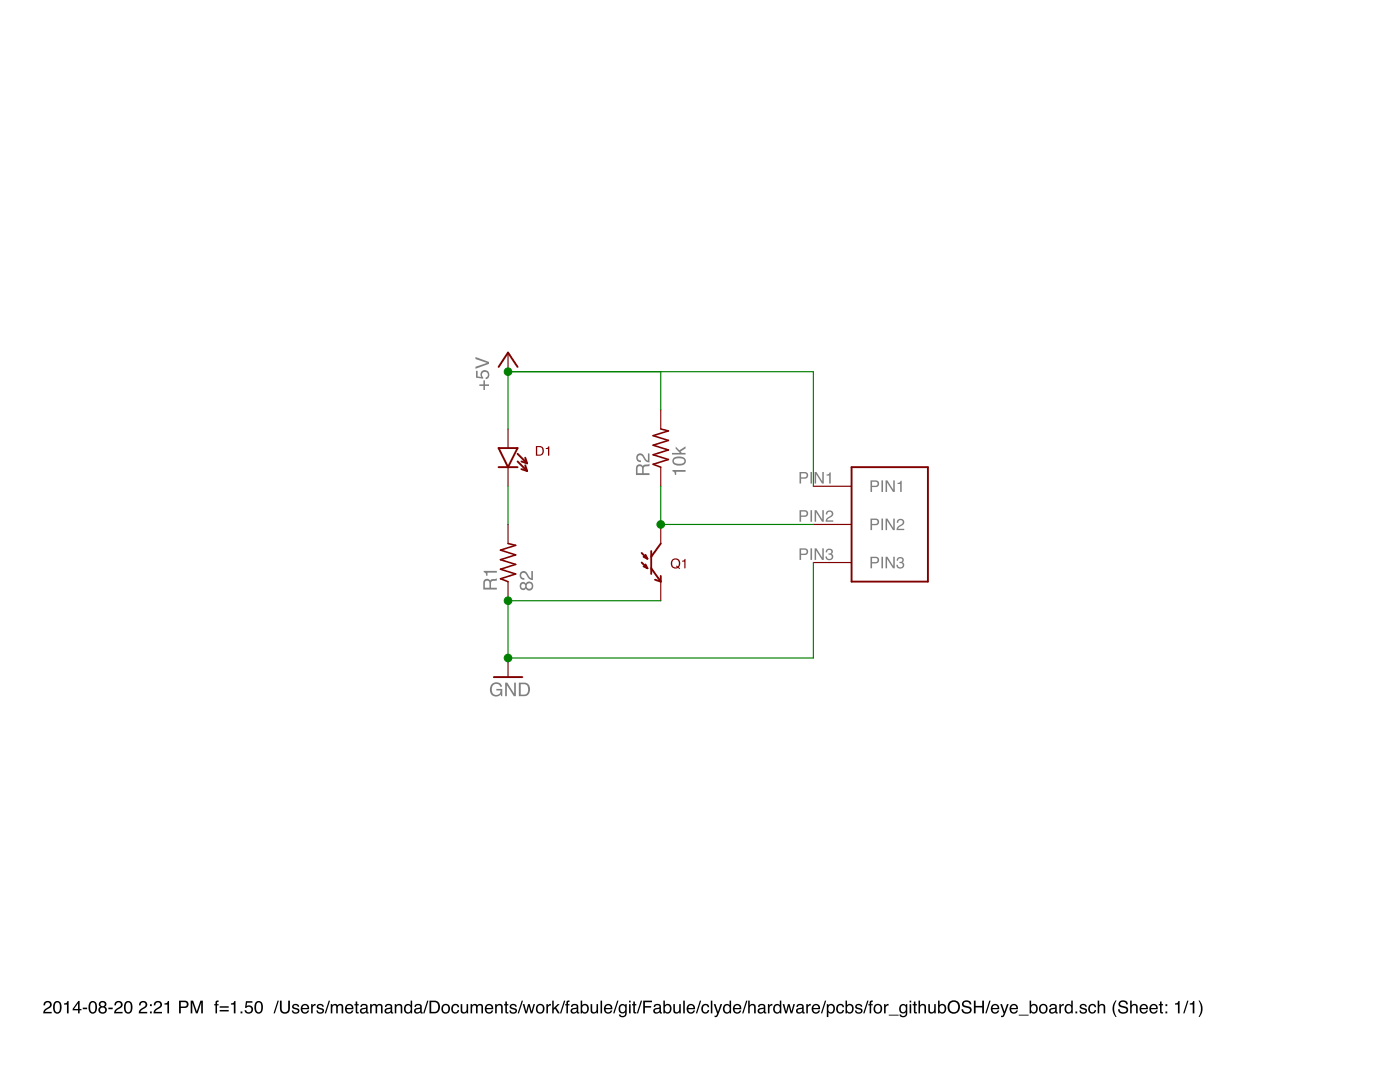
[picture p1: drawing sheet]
<svg xmlns="http://www.w3.org/2000/svg" width="279mm" height="216mm" viewBox="0 0 279 216" stroke-linecap="round" stroke-linejoin="round" font-family="sans-serif">
<path d="M9 199.9a.81 .81 0 0 1 1.2 .2 .81 .81 0 0 1-.5 1.2l-.5 .3-.2 .3h1.3v.3h-1.7a1.39 1.39 0 0 1 1.1-1.3 .5 .5 0 0 0 .2-.6 .5 .5 0 0 0-.6-.3 .5 .5 0 0 0-.3 .6h-.3zM11 199.9a.91 .91 0 0 1 1 .1 .91 .91 0 0 1 .3 1 .9 .9 0 0 1-.4 1.1 .9 .9 0 0 1-1.1-.2 1.91 1.91 0 0 1 .2-2zM11.1 200.1a1.65 1.65 0 0 0 .1 1.9h.4a1.49 1.49 0 0 0 0-2zM12.8 200.2l.4-.1 .2-.4h.3v2.5h-.3v-1.7h-.6zM15.6 200.2l-.8 1.1h.8zM15.6 199.7h.3v1.6h.4v.3h-.4v.6h-.3v-.6h-1.1v-.3zM16.5 201.1h.9v.3h-.9zM18.1 199.9a.91 .91 0 0 1 1 .1 .91 .91 0 0 1 .3 1 .9 .9 0 0 1-.4 1.1 .9 .9 0 0 1-1.2-.2 1.91 1.91 0 0 1 .3-2zM18.2 200.1a1.65 1.65 0 0 0 .1 1.9h.4a1.49 1.49 0 0 0 0-2zM20 200.4a.45 .45 0 0 0 .9 0 .45 .45 0 0 0-.9 0zM20 201.5a.51 .51 0 0 0 1 0 .51 .51 0 0 0-1 0zM19.9 199.9a.7 .7 0 0 1 1.1-.1 .7 .7 0 0 1-.1 1.1 .77 .77 0 0 1 .2 1.1 .77 .77 0 0 1-1.2 0 .77 .77 0 0 1 .2-1.1l-.4-.5zM21.6 201.1h.9v.3h-.9zM23.1 199.9a.81 .81 0 0 1 1.3 .2 .81 .81 0 0 1-.6 1.2l-.5 .3-.2 .3h1.4v.3h-1.7a1.39 1.39 0 0 1 1.1-1.3 .5 .5 0 0 0 .2-.6 .5 .5 0 0 0-.6-.3 .5 .5 0 0 0-.4 .6h-.3zM25.1 199.9a.91 .91 0 0 1 1.1 .1 .91 .91 0 0 1 .2 1 .9 .9 0 0 1-.3 1.1 .9 .9 0 0 1-1.2-.2 1.91 1.91 0 0 1 .2-2zM25.3 200.1a1.65 1.65 0 0 0 .1 1.9h.3a1.49 1.49 0 0 0 .1-2zM28 199.9a.81 .81 0 0 1 1.3 .2 .81 .81 0 0 1-.6 1.2l-.5 .3-.2 .3h1.4v.3h-1.7a1.39 1.39 0 0 1 1.1-1.3 .5 .5 0 0 0 .2-.6 .5 .5 0 0 0-.6-.3 .5 .5 0 0 0-.3 .6h-.4zM29.9 200.4h.4v.4h-.4zM29.9 201.8h.4v.4h-.4zM31 199.9a.81 .81 0 0 1 1.2 .2 .81 .81 0 0 1-.5 1.2l-.5 .3-.2 .3h1.3v.3h-1.7a1.39 1.39 0 0 1 1.1-1.3 .5 .5 0 0 0 .2-.6 .5 .5 0 0 0-.6-.3 .5 .5 0 0 0-.3 .6h-.3zM32.8 200.2l.5-.1 .2-.4h.2v2.5h-.3v-1.7h-.6zM35.7 199.7h1.2a.73 .73 0 0 1 .7 .7 .73 .73 0 0 1-.7 .7h-.8v1.1h-.4zM36.1 200v.8h.7a.45 .45 0 0 0 .5-.4 .45 .45 0 0 0-.5-.4zM38.1 199.7h.4l.8 2.1 .7-2.1h.5v2.5h-.3v-2.1l-.8 2.1h-.3l-.7-2.1v2.1h-.3zM43.1 199.8l.5-.2v.3h-.2l-.1 .2v.3h.3v.2h-.3v1.6h-.3v-1.6h-.3v-.2h.3zM43.8 200.8h1.8v.3h-1.8zM43.8 201.5h1.8v.3h-1.8zM46.1 200.2l.5-.1 .2-.4h.2v2.5h-.3v-1.7h-.6zM48 201.8h.4v.4h-.4zM49.1 199.8h1.3v.3h-1.1l-.1 .7a.85 .85 0 0 1 1.2 .4 .85 .85 0 0 1-.5 1.1 .85 .85 0 0 1-1.1-.7h.3a.55 .55 0 0 0 .9 .2 .55 .55 0 0 0 0-.8 .55 .55 0 0 0-.8 .1h-.3zM51.2 199.9a.91 .91 0 0 1 1 .1 .91 .91 0 0 1 .3 1 .9 .9 0 0 1-.4 1.1 .9 .9 0 0 1-1.1-.2 1.91 1.91 0 0 1 .2-2zM51.3 200.1a1.65 1.65 0 0 0 .1 1.9h.4a1.49 1.49 0 0 0 0-2zM55.4 199.7h.3l-.8 2.5h-.3zM55.9 199.7h.3v1.5a.65 .65 0 0 0 .7 .8 .65 .65 0 0 0 .6-.8v-1.5h.4v1.4a1.01 1.01 0 0 1-1 1.2 1.01 1.01 0 0 1-1-1.2zM58.5 200.5a.74 .74 0 0 1 1.2 .4h-.3a.39 .39 0 0 0-.4-.3 .39 .39 0 0 0-.4 .3l.2 .2a.79 .79 0 0 1 .9 .7 .8 .8 0 0 1-.8 .5 .8 .8 0 0 1-.7-.7h.3a.45 .45 0 0 0 .5 .4 .45 .45 0 0 0 .4-.4v-.1a.93 .93 0 0 1-1.1-.8zM60.3 200.6a.85 .85 0 0 1 1-.2 .85 .85 0 0 1 .4 1h-1.4a.53 .53 0 0 0 .4 .6 .53 .53 0 0 0 .7-.4h.3a.9 .9 0 0 1-1.3 .6 .9 .9 0 0 1-.3-1.4zM60.5 200.7l-.1 .4h1l-.1-.3-.3-.2zM62.1 200.4h.3v.3l.3-.4h.3v.4a.5 .5 0 0 0-.6 .4v1.1h-.3zM63.4 200.5a.74 .74 0 0 1 1.2 .4h-.3a.39 .39 0 0 0-.4-.3 .39 .39 0 0 0-.4 .3l.2 .2a.79 .79 0 0 1 1 .7 .8 .8 0 0 1-.9 .5 .8 .8 0 0 1-.7-.7h.3a.45 .45 0 0 0 .5 .4 .45 .45 0 0 0 .4-.4v-.1a.93 .93 0 0 1-1.1-.8zM65.6 199.7h.3l-.8 2.5h-.3zM66 200.4h.3v.2a.6 .6 0 0 1 1.1 0 .62 .62 0 0 1 .7-.3 .62 .62 0 0 1 .4 .7v1.2h-.3v-1.3a.4 .4 0 0 0-.5-.3 .4 .4 0 0 0-.3 .5v1.1h-.3v-1.2a.42 .42 0 0 0-.5-.4 .42 .42 0 0 0-.3 .6v1h-.3zM69.1 200.6a.85 .85 0 0 1 1-.2 .85 .85 0 0 1 .4 1h-1.3a.53 .53 0 0 0 .4 .6 .53 .53 0 0 0 .6-.4h.3a.9 .9 0 0 1-1.3 .6 .9 .9 0 0 1-.2-1.4zM69.3 200.7l-.1 .4h1l-.1-.3-.2-.2zM71 199.8h.3v.6h.3v.2h-.3v1.2l.3 .2v.2a.44 .44 0 0 1-.6-.4v-1.2h-.3v-.2h.3zM72.2 201.6a.44 .44 0 0 0 .6 .4 .44 .44 0 0 0 .2-.7zM72 200.6a.8 .8 0 0 1 1.4 .2v1.1l.2 .1v.2h-.4l-.1-.2a.63 .63 0 0 1-.9 .2 .63 .63 0 0 1-.2-.9l1-.3a.42 .42 0 0 0-.3-.5 .42 .42 0 0 0-.5 .4h-.3zM73.9 200.4h.3v.2a.6 .6 0 0 1 1 0 .62 .62 0 0 1 .7-.3 .62 .62 0 0 1 .5 .7v1.2h-.4v-1.3a.4 .4 0 0 0-.5-.3 .4 .4 0 0 0-.2 .5v1.1h-.3v-1.2a.42 .42 0 0 0-.6-.4 .42 .42 0 0 0-.2 .6v1h-.3zM77.1 201.6a.44 .44 0 0 0 .6 .4 .44 .44 0 0 0 .2-.7zM76.9 200.6a.8 .8 0 0 1 1.4 .2v1.1l.2 .1v.2h-.4l-.1-.2a.63 .63 0 0 1-.9 .2 .63 .63 0 0 1-.2-.9l1-.3a.42 .42 0 0 0-.3-.5 .42 .42 0 0 0-.5 .4h-.3zM78.8 200.4h.3v.2a.66 .66 0 0 1 .7-.3 .66 .66 0 0 1 .5 .7v1.2h-.3v-1.2a.46 .46 0 0 0-.6-.4 .46 .46 0 0 0-.3 .6v1h-.3zM81.1 200.8a.69 .69 0 0 0-.1 .8 .69 .69 0 0 0 .7 .4 .73 .73 0 0 0 .3-.8 .73 .73 0 0 0-.7-.6zM81 200.5l.6-.2 .4 .3v-.9h.3v2.5h-.3v-.3a.8 .8 0 0 1-1.1 .2 .8 .8 0 0 1-.3-1zM83 201.6a.44 .44 0 0 0 .6 .4 .44 .44 0 0 0 .2-.7zM82.8 200.6a.8 .8 0 0 1 1.4 .2v1.1l.2 .1v.2h-.4l-.1-.2a.63 .63 0 0 1-.9 .2 .63 .63 0 0 1-.2-.9l1-.3a.42 .42 0 0 0-.3-.5 .42 .42 0 0 0-.5 .4h-.3zM85.3 199.7h.2l-.8 2.5h-.3zM86.1 200v1.9h.6a.99 .99 0 0 0 .8-1 .99 .99 0 0 0-.8-.9zM85.7 199.7h1a1.29 1.29 0 0 1 1.1 1.2 1.29 1.29 0 0 1-1.1 1.3h-1zM88.6 200.7a.7 .7 0 0 0-.2 .9 .7 .7 0 0 0 .9 .3 .7 .7 0 0 0 .2-.9 .7 .7 0 0 0-.9-.3zM88.3 200.6a.94 .94 0 0 1 1.5 .6 .94 .94 0 0 1-1.3 1l-.4-.6v-.6zM90.3 200.6a.76 .76 0 0 1 .8-.3 .76 .76 0 0 1 .5 .7h-.3a.51 .51 0 0 0-.6-.4 .51 .51 0 0 0-.3 .7 .49 .49 0 0 0 .3 .7 .49 .49 0 0 0 .6-.4h.3a.83 .83 0 0 1-1.1 .6 .83 .83 0 0 1-.4-1.2zM91.9 200.4h.4v1.2a.42 .42 0 0 0 .4 .4 .42 .42 0 0 0 .4-.5v-1.1h.3v1.8h-.3v-.3a.64 .64 0 0 1-.7 .3 .64 .64 0 0 1-.5-.6zM93.9 200.4h.3v.2a.6 .6 0 0 1 1.1 0 .62 .62 0 0 1 .7-.3 .62 .62 0 0 1 .4 .7v1.2h-.3v-1.3a.4 .4 0 0 0-.5-.3 .4 .4 0 0 0-.3 .5v1.1h-.3v-1.2a.42 .42 0 0 0-.5-.4 .42 .42 0 0 0-.3 .6v1h-.3zM97 200.6a.85 .85 0 0 1 1-.2 .85 .85 0 0 1 .4 1h-1.3a.53 .53 0 0 0 .4 .6 .53 .53 0 0 0 .6-.4h.3a.9 .9 0 0 1-1.3 .6 .9 .9 0 0 1-.2-1.4zM97.2 200.7l-.1 .4h1l-.1-.3-.2-.2zM98.8 200.4h.3v.2a.66 .66 0 0 1 .8-.3 .66 .66 0 0 1 .4 .7v1.2h-.3v-1.2a.46 .46 0 0 0-.5-.4 .46 .46 0 0 0-.4 .6v1h-.3zM100.8 199.8h.4v.6h.3v.2h-.3v1.2l.3 .2v.2a.44 .44 0 0 1-.7-.4v-1.2h-.2v-.2h.2zM101.9 200.5a.74 .74 0 0 1 1.2 .4h-.3a.39 .39 0 0 0-.4-.3 .39 .39 0 0 0-.3 .3l.1 .2a.79 .79 0 0 1 1 .7 .8 .8 0 0 1-.9 .5 .8 .8 0 0 1-.6-.7h.3a.45 .45 0 0 0 .4 .4 .45 .45 0 0 0 .4-.4v-.1a.93 .93 0 0 1-1.1-.8zM104.1 199.7h.3l-.8 2.5h-.3zM104.3 200.4h.4l.3 1.4 .4-1.4h.3l.4 1.4 .4-1.4h.3l-.6 1.8h-.3l-.4-1.4-.3 1.4h-.3zM107.5 200.7a.7 .7 0 0 0-.2 .9 .7 .7 0 0 0 .8 .3 .7 .7 0 0 0 .2-.9 .7 .7 0 0 0-.8-.3zM107.2 200.6a.94 .94 0 0 1 1.5 .6 .94 .94 0 0 1-1.4 1l-.3-.6v-.6zM109 200.4h.3v.3l.4-.4h.2v.4a.5 .5 0 0 0-.5 .4v1.1h-.4zM110.2 199.7h.3v1.4l.8-.7h.4l-.7 .6 .7 1.2h-.4l-.5-.9-.3 .2v.7h-.3zM112.6 199.7h.2l-.8 2.5h-.2zM113.1 199.8l.6-.2v.3h-.3v.2v.3h.3v.2h-.4v1.6h-.3v-1.6h-.2v-.2h.2zM114.2 201.6a.44 .44 0 0 0 .6 .4 .44 .44 0 0 0 .2-.7zM114.1 200.6a.8 .8 0 0 1 1.3 .2v1.1l.2 .1v.2h-.3l-.2-.2a.63 .63 0 0 1-.9 .2 .63 .63 0 0 1-.2-.9l1.1-.3a.42 .42 0 0 0-.4-.5 .42 .42 0 0 0-.5 .4h-.2zM115.9 199.7h.3v.9a.81 .81 0 0 1 1.1-.1 .81 .81 0 0 1 .2 1 .73 .73 0 0 1-.5 .7 .73 .73 0 0 1-.8-.2v.2h-.3zM116.3 200.7a.64 .64 0 0 0-.1 .9 .64 .64 0 0 0 .9 .2 .65 .65 0 0 0 .1-.9 .65 .65 0 0 0-.9-.2zM117.9 200.4h.3v1.2a.42 .42 0 0 0 .4 .4 .42 .42 0 0 0 .4-.5v-1.1h.4v1.8h-.3v-.3a.64 .64 0 0 1-.8 .3 .64 .64 0 0 1-.4-.6zM119.9 199.7h.3v2.5h-.3zM120.8 200.6a.85 .85 0 0 1 1-.2 .85 .85 0 0 1 .4 1h-1.3a.53 .53 0 0 0 .4 .6 .53 .53 0 0 0 .6-.4h.3a.9 .9 0 0 1-1.3 .6 .9 .9 0 0 1-.3-1.4zM121 200.7l-.1 .4h1l-.1-.3-.2-.2zM123.2 199.7h.2l-.8 2.5h-.2zM123.7 200.6l.5-.3 .6 .3v-.2h.3v1.7a.81 .81 0 0 1-.6 .9 .81 .81 0 0 1-1-.6h.3a.53 .53 0 0 0 .7 .3 .53 .53 0 0 0 .3-.8 .8 .8 0 0 1-1.1 .2 .8 .8 0 0 1-.2-1.1zM123.9 200.7a.65 .65 0 0 0-.1 .9 .65 .65 0 0 0 .8 .2 .64 .64 0 0 0 .2-.8 .64 .64 0 0 0-.9-.3zM125.5 200.4h.4v1.8h-.4zM125.5 199.7h.4v.3h-.4zM126.4 199.8h.3v.6h.3v.2h-.3v1.2l.3 .2v.2a.44 .44 0 0 1-.6-.4v-1.2h-.3v-.2h.3zM127.9 199.7h.2l-.8 2.5h-.2zM128.4 199.7h1.7v.3h-1.4v.8h1.3v.3h-1.3v1.1h-.3zM130.7 201.6a.44 .44 0 0 0 .6 .4 .44 .44 0 0 0 .2-.7zM130.6 200.6a.8 .8 0 0 1 1.3 .2v1.1l.2 .1v.2h-.3l-.2-.2a.63 .63 0 0 1-.9 .2 .63 .63 0 0 1-.2-.9l1.1-.3a.42 .42 0 0 0-.4-.5 .42 .42 0 0 0-.5 .4h-.2zM132.4 199.7h.3v.9a.81 .81 0 0 1 1.1-.1 .81 .81 0 0 1 .2 1 .73 .73 0 0 1-.5 .7 .73 .73 0 0 1-.8-.2v.2h-.3zM132.8 200.7a.64 .64 0 0 0-.1 .9 .64 .64 0 0 0 .9 .2 .65 .65 0 0 0 .1-.9 .65 .65 0 0 0-.9-.2zM134.4 200.4h.3v1.2a.42 .42 0 0 0 .5 .4 .42 .42 0 0 0 .3-.5l.1-1.1h.3v1.8h-.3v-.3a.64 .64 0 0 1-.8 .3 .64 .64 0 0 1-.4-.6zM136.4 199.7h.3v2.5h-.3zM137.3 200.6a.85 .85 0 0 1 1-.2 .85 .85 0 0 1 .4 1h-1.3a.53 .53 0 0 0 .4 .6 .53 .53 0 0 0 .6-.4h.3a.9 .9 0 0 1-1.3 .6 .9 .9 0 0 1-.3-1.4zM137.5 200.7l-.1 .4h1l-.1-.3-.2-.2zM139.7 199.7h.2l-.8 2.5h-.2zM140.2 200.6a.76 .76 0 0 1 .8-.3 .76 .76 0 0 1 .5 .7h-.3a.51 .51 0 0 0-.6-.4 .51 .51 0 0 0-.3 .7 .49 .49 0 0 0 .3 .7 .49 .49 0 0 0 .6-.4h.3a.83 .83 0 0 1-1.1 .6 .83 .83 0 0 1-.4-1.2zM141.9 199.7h.3v2.5h-.3zM142.4 200.4h.4l.5 1.5 .5-1.5h.3l-.7 2a.61 .61 0 0 1-.8 .5v-.2h.3l.2-.4zM144.7 200.8a.69 .69 0 0 0-.1 .8 .69 .69 0 0 0 .7 .4 .73 .73 0 0 0 .3-.8 .73 .73 0 0 0-.6-.6zM144.6 200.5l.7-.2 .3 .3v-.9h.3v2.5h-.3v-.3a.8 .8 0 0 1-1.1 .2 .8 .8 0 0 1-.2-1zM146.5 200.6a.85 .85 0 0 1 1-.2 .85 .85 0 0 1 .4 1h-1.3a.53 .53 0 0 0 .4 .6 .53 .53 0 0 0 .6-.4h.3a.9 .9 0 0 1-1.3 .6 .9 .9 0 0 1-.2-1.4zM146.8 200.7l-.2 .4h1l-.1-.3-.2-.2zM148.9 199.7h.3l-.8 2.5h-.3zM149.3 199.7h.3v.9a.65 .65 0 0 1 .8-.3 .65 .65 0 0 1 .4 .7v1.2h-.3v-1.2a.46 .46 0 0 0-.6-.4 .46 .46 0 0 0-.3 .6v1h-.3zM151.6 201.6a.44 .44 0 0 0 .5 .4 .44 .44 0 0 0 .3-.7zM151.4 200.6a.8 .8 0 0 1 1.3 .2v1.1l.2 .1v.2h-.3l-.2-.2a.63 .63 0 0 1-.9 .2 .63 .63 0 0 1-.1-.9l1-.3a.42 .42 0 0 0-.4-.5 .42 .42 0 0 0-.4 .4h-.3zM153.3 200.4h.2v.3l.4-.4h.3v.4a.5 .5 0 0 0-.6 .4v1.1h-.3zM154.8 200.8a.69 .69 0 0 0-.2 .8 .69 .69 0 0 0 .7 .4 .73 .73 0 0 0 .4-.8 .73 .73 0 0 0-.7-.6zM154.7 200.5l.6-.2 .3 .3v-.9h.3v2.5h-.3v-.3a.8 .8 0 0 1-1 .2 .8 .8 0 0 1-.3-1zM156.2 200.4h.3l.4 1.4 .3-1.4h.4l.4 1.4 .3-1.4h.3l-.5 1.8h-.3l-.4-1.4-.4 1.4h-.3zM159.2 201.6a.44 .44 0 0 0 .6 .4 .44 .44 0 0 0 .2-.7zM159.1 200.6a.8 .8 0 0 1 1.3 .2v1.1l.2 .1v.2h-.4l-.1-.2a.63 .63 0 0 1-.9 .2 .63 .63 0 0 1-.2-.9l1.1-.3a.42 .42 0 0 0-.4-.5 .42 .42 0 0 0-.5 .4h-.3zM160.9 200.4h.3v.3l.3-.4h.3v.4a.5 .5 0 0 0-.6 .4v1.1h-.3zM162.2 200.6a.85 .85 0 0 1 1.1-.2 .85 .85 0 0 1 .4 1h-1.4a.53 .53 0 0 0 .4 .6 .53 .53 0 0 0 .6-.4h.3a.9 .9 0 0 1-1.2 .6 .9 .9 0 0 1-.3-1.4zM162.5 200.7l-.2 .4h1v-.3l-.3-.2zM164.6 199.7h.3l-.8 2.5h-.3zM165.5 200.7a.71 .71 0 0 0-.2 .8 .71 .71 0 0 0 .7 .5 .72 .72 0 0 0 .3-.9 .72 .72 0 0 0-.7-.5zM165 200.4h.3v.2a.75 .75 0 0 1 .9-.2 .75 .75 0 0 1 .4 .8 .78 .78 0 0 1-.3 1 .78 .78 0 0 1-1-.2v.9h-.3zM167.1 200.6a.76 .76 0 0 1 .8-.3 .76 .76 0 0 1 .6 .7h-.3a.51 .51 0 0 0-.7-.4 .51 .51 0 0 0-.3 .7 .49 .49 0 0 0 .4 .7 .49 .49 0 0 0 .6-.4h.3a.83 .83 0 0 1-1.1 .6 .83 .83 0 0 1-.5-1.2zM168.7 199.7h.3v.9a.81 .81 0 0 1 1.1-.1 .81 .81 0 0 1 .2 1 .73 .73 0 0 1-.5 .7 .73 .73 0 0 1-.8-.2v.2h-.3zM169.2 200.7a.64 .64 0 0 0-.2 .9 .64 .64 0 0 0 .9 .2 .65 .65 0 0 0 .1-.9 .65 .65 0 0 0-.8-.2zM170.9 200.5a.74 .74 0 0 1 1.2 .4h-.3a.39 .39 0 0 0-.4-.3 .39 .39 0 0 0-.4 .3l.2 .2a.79 .79 0 0 1 .9 .7 .8 .8 0 0 1-.8 .5 .8 .8 0 0 1-.7-.7h.3a.45 .45 0 0 0 .5 .4 .45 .45 0 0 0 .4-.4l-.1-.1a.93 .93 0 0 1-1-.8zM173.1 199.7h.2l-.8 2.5h-.2zM173.6 199.8l.6-.2v.3h-.2l-.1 .2v.3h.3v.2h-.3v1.6h-.3v-1.6h-.3v-.2h.3zM174.9 200.7a.7 .7 0 0 0-.2 .9 .7 .7 0 0 0 .8 .3 .7 .7 0 0 0 .2-.9 .7 .7 0 0 0-.8-.3zM174.6 200.6a.94 .94 0 0 1 1.5 .6 .94 .94 0 0 1-1.4 1l-.3-.6v-.6zM176.4 200.4h.3v.3l.4-.4h.2v.4a.5 .5 0 0 0-.6 .4v1.1h-.3zM177.4 202.5h1.9v.1h-1.9zM179.7 200.6l.5-.3 .6 .3v-.2h.3v1.7a.81 .81 0 0 1-.6 .9 .81 .81 0 0 1-1-.6h.3a.53 .53 0 0 0 .7 .3 .53 .53 0 0 0 .3-.8 .8 .8 0 0 1-1.1 .2 .8 .8 0 0 1-.2-1.1zM179.9 200.7a.65 .65 0 0 0-.1 .9 .65 .65 0 0 0 .8 .2 .64 .64 0 0 0 .2-.8 .64 .64 0 0 0-.9-.3zM181.5 200.4h.4v1.8h-.4zM181.5 199.7h.4v.3h-.4zM182.4 199.8h.3v.6h.3v.2h-.3v1.2l.3 .2v.2a.44 .44 0 0 1-.6-.4v-1.2h-.3v-.2h.3zM183.3 199.7h.3v.9a.65 .65 0 0 1 .8-.3 .65 .65 0 0 1 .4 .7v1.2h-.3v-1.2a.46 .46 0 0 0-.6-.4 .46 .46 0 0 0-.3 .6v1h-.3zM185.3 200.4h.3v1.2a.42 .42 0 0 0 .4 .4 .42 .42 0 0 0 .4-.5v-1.1h.3v1.8h-.2v-.3a.64 .64 0 0 1-.8 .3 .64 .64 0 0 1-.4-.6zM187.2 199.7h.3v.9a.81 .81 0 0 1 1.1-.1 .81 .81 0 0 1 .2 1 .73 .73 0 0 1-.5 .7 .73 .73 0 0 1-.8-.2v.2h-.3zM187.7 200.7a.64 .64 0 0 0-.2 .9 .64 .64 0 0 0 .9 .2 .65 .65 0 0 0 .1-.9 .65 .65 0 0 0-.8-.2zM189.5 199.9a1.32 1.32 0 0 1 2.1 .8 1.32 1.32 0 0 1-1.5 1.6 1.4 1.4 0 0 1-.6-2.4zM189.7 200.2a1.02 1.02 0 0 0-.1 1.3 1.02 1.02 0 0 0 1.3 .3 1.01 1.01 0 0 0 .2-1.4 1.01 1.01 0 0 0-1.4-.2zM192.2 199.8a1 1 0 0 1 1.6 .6h-.3a.59 .59 0 0 0-.6-.5 .59 .59 0 0 0-.6 .6l.2 .1a2.08 2.08 0 0 1 1.4 .7 1.02 1.02 0 0 1-.7 1 1.02 1.02 0 0 1-1.2-.4l-.1-.5h.3a.71 .71 0 0 0 .6 .6 .71 .71 0 0 0 .8-.4l-.2-.3a2.06 2.06 0 0 1-1.4-.7v-.4zM194.4 199.7h.3v1h1.3v-1h.4v2.5h-.4v-1.2h-1.3v1.2h-.3zM197.4 199.7h.3l-.8 2.5h-.3zM198 200.6a.85 .85 0 0 1 1-.2 .85 .85 0 0 1 .4 1h-1.3a.53 .53 0 0 0 .4 .6 .53 .53 0 0 0 .6-.4h.3a.9 .9 0 0 1-1.3 .6 .9 .9 0 0 1-.3-1.4zM198.2 200.7l-.1 .4h1l-.1-.3-.2-.2zM199.6 200.4h.4l.5 1.5 .5-1.5h.3l-.7 2a.61 .61 0 0 1-.8 .5v-.2h.3l.2-.4zM201.7 200.6a.85 .85 0 0 1 1-.2 .85 .85 0 0 1 .5 1h-1.4a.53 .53 0 0 0 .4 .6 .53 .53 0 0 0 .6-.4h.3a.9 .9 0 0 1-1.3 .6 .9 .9 0 0 1-.2-1.4zM202 200.7l-.2 .4h1v-.3l-.3-.2zM203.3 202.5h2v.1h-2zM205.5 199.7h.3v.9a.81 .81 0 0 1 1.1-.1 .81 .81 0 0 1 .2 1 .73 .73 0 0 1-.5 .7 .73 .73 0 0 1-.8-.2v.2h-.3zM205.9 200.7a.64 .64 0 0 0-.1 .9 .64 .64 0 0 0 .9 .2 .65 .65 0 0 0 .1-.9 .65 .65 0 0 0-.9-.2zM207.9 200.7a.7 .7 0 0 0-.2 .9 .7 .7 0 0 0 .8 .3 .7 .7 0 0 0 .2-.9 .7 .7 0 0 0-.8-.3zM207.6 200.6a.94 .94 0 0 1 1.5 .6 .94 .94 0 0 1-1.4 1l-.3-.6v-.6zM209.7 201.6a.44 .44 0 0 0 .6 .4 .44 .44 0 0 0 .2-.7zM209.5 200.6a.8 .8 0 0 1 1.4 .2v1.1l.2 .1v.2h-.4l-.1-.2a.63 .63 0 0 1-.9 .2 .63 .63 0 0 1-.2-.9l1.1-.3a.42 .42 0 0 0-.4-.5 .42 .42 0 0 0-.5 .4h-.3zM211.4 200.4h.3v.3l.3-.4h.3v.4a.5 .5 0 0 0-.6 .4v1.1h-.3zM212.9 200.8a.69 .69 0 0 0-.1 .8 .69 .69 0 0 0 .7 .4 .73 .73 0 0 0 .3-.8 .73 .73 0 0 0-.6-.6zM212.8 200.5l.6-.2 .4 .3v-.9h.3v2.5h-.3v-.3a.8 .8 0 0 1-1.1 .2 .8 .8 0 0 1-.2-1zM214.6 201.8h.4v.4h-.4zM215.7 200.5a.74 .74 0 0 1 1.2 .4h-.3a.39 .39 0 0 0-.4-.3 .39 .39 0 0 0-.4 .3l.2 .2a.79 .79 0 0 1 .9 .7 .8 .8 0 0 1-.8 .5 .8 .8 0 0 1-.7-.7h.3a.45 .45 0 0 0 .5 .4 .45 .45 0 0 0 .4-.4l-.1-.1a.93 .93 0 0 1-1-.8zM217.4 200.6a.76 .76 0 0 1 .8-.3 .76 .76 0 0 1 .6 .7h-.3a.51 .51 0 0 0-.7-.4 .51 .51 0 0 0-.3 .7 .49 .49 0 0 0 .4 .7 .49 .49 0 0 0 .6-.4h.3a.83 .83 0 0 1-1.1 .6 .83 .83 0 0 1-.5-1.2zM219.1 199.7h.3v.9a.65 .65 0 0 1 .7-.3 .65 .65 0 0 1 .5 .7v1.2h-.3v-1.2a.46 .46 0 0 0-.6-.4 .46 .46 0 0 0-.3 .6v1h-.3zM222.6 199.6h.2a3.1 3.1 0 0 0 0 3.3h-.2a2.6 2.6 0 0 1 0-3.3zM223.5 199.8a1 1 0 0 1 1.6 .6h-.3a.59 .59 0 0 0-.7-.5 .59 .59 0 0 0-.5 .6l.1 .1a2.08 2.08 0 0 1 1.4 .7 1.02 1.02 0 0 1-.7 1 1.02 1.02 0 0 1-1.2-.4l-.1-.5h.4a.71 .71 0 0 0 .6 .6 .71 .71 0 0 0 .7-.4l-.1-.3a2.06 2.06 0 0 1-1.5-.7v-.4zM225.5 199.7h.4v.9a.65 .65 0 0 1 .7-.3 .65 .65 0 0 1 .5 .7v1.2h-.4v-1.2a.46 .46 0 0 0-.5-.4 .46 .46 0 0 0-.3 .6v1h-.4zM227.7 200.6a.85 .85 0 0 1 1-.2 .85 .85 0 0 1 .4 1h-1.4a.53 .53 0 0 0 .4 .6 .53 .53 0 0 0 .7-.4h.3a.9 .9 0 0 1-1.3 .6 .9 .9 0 0 1-.3-1.4zM227.9 200.7l-.1 .4h1l-.1-.3-.3-.2zM229.6 200.6a.85 .85 0 0 1 1-.2 .85 .85 0 0 1 .5 1h-1.4a.53 .53 0 0 0 .4 .6 .53 .53 0 0 0 .6-.4h.3a.9 .9 0 0 1-1.2 .6 .9 .9 0 0 1-.3-1.4zM229.9 200.7l-.2 .4h1v-.3l-.3-.2zM231.5 199.8h.3v.6h.3v.2h-.3v1.2l.3 .2v.2a.44 .44 0 0 1-.6-.4v-1.2h-.2v-.2h.2zM232.6 200.4h.4v.4h-.4zM232.6 201.8h.4v.4h-.4zM234.5 200.2l.5-.1 .2-.4h.2v2.5h-.3v-1.7h-.6zM236.9 199.7h.3l-.8 2.5h-.3zM237.4 200.2l.5-.1 .2-.4h.3v2.5h-.4v-1.7h-.6zM239.2 199.6h.2l.3 .6a2.54 2.54 0 0 1-.3 2.7h-.2a3.1 3.1 0 0 0 0-3.3z" fill-rule="evenodd" fill="#000"/>
<g fill="#808080">
<path d="M98.1 136.5a1.2 1.2 0 0 1 2.1 .5h-.4a.89 .89 0 0 0-1.1-.5 .89 .89 0 0 0-.6 1.1 .89 .89 0 0 0 .8 1.1 .89 .89 0 0 0 1-.9h-.8v-.3h1.1v1.4h-.2l-.1-.3a1.26 1.26 0 0 1-1.6 .2 1.26 1.26 0 0 1-.5-1.5zM100.8 136.2h.4l1.4 2.2v-2.2h.4v2.7h-.5l-1.3-2.2v2.2h-.4zM103.9 136.5v2.1h.7a1.06 1.06 0 0 0 .8-1 1.06 1.06 0 0 0-.8-1.1zM103.5 136.2a2.26 2.26 0 0 1 1.8 .2 1.45 1.45 0 0 1-.7 2.5h-1.1z" fill-rule="evenodd"/>
<path d="M95.7 76.7h.8v-.8h.3v.8h.8v.3h-.8v.8h-.3v-.8h-.8zM95 74h.3v1.1l.8 .1a.9 .9 0 0 1 .4-1.3 .9 .9 0 0 1 1.2 .6 .9 .9 0 0 1-.8 1.2v-.4a.58 .58 0 0 0 .3-.9 .58 .58 0 0 0-.9 0 .58 .58 0 0 0 .1 .9v.3l-1.4-.2zM94.9 71.2l2.7 1v.4l-2.7 1v-.4l2.3-.8-2.3-.8z" fill-rule="evenodd"/>
<path d="M104 117a.45 .45 0 0 0 .9 0 .45 .45 0 0 0-.9 0zM105.1 116.9a.55 .55 0 0 0 1.1 0 .55 .55 0 0 0-1.1 0zM103.9 116.3l.5-.2 .5 .4a.82 .82 0 0 1 1.3-.2 .82 .82 0 0 1 0 1.2 .82 .82 0 0 1-1.3-.1 .73 .73 0 0 1-1 .2 .73 .73 0 0 1-.1-1.1zM104 114.1a.98 .98 0 0 1 1.5 .8l.5 .5v-1.5h.3v1.9a1.48 1.48 0 0 1-1.3-1.2 .53 .53 0 0 0-.7-.2 .53 .53 0 0 0-.3 .6 .53 .53 0 0 0 .6 .4v.3a.89 .89 0 0 1-.9-.5 .89 .89 0 0 1 .3-1.1z" fill-rule="evenodd"/>
<path d="M134.2 93.8h2.6v.3h-1.8v.7h-.3l-.1-.5-.4-.3zM134.4 91.4a1.75 1.75 0 0 1 2.5 .4 1.13 1.13 0 0 1-1.6 1.1 .91 .91 0 0 1-1-.4 .91 .91 0 0 1 .1-1.1zM134.6 91.7l-.1 .3a1.23 1.23 0 0 0 1.7 .5 .53 .53 0 0 0 .3-.7 .53 .53 0 0 0-.6-.3h-.9zM134.8 89.1l.8 .8 1.2-.8v.4l-1 .6 .3 .3h.7v.3h-2.7v-.3h1.6l-.9-.9z" fill-rule="evenodd"/>
<path d="M173.7 95.9h1.1a.67 .67 0 0 1 .6 .6 .67 .67 0 0 1-.6 .7h-.8v1h-.3zM174 96.1v.8h.7a.41 .41 0 0 0 .4-.4 .41 .41 0 0 0-.4-.4zM175.9 95.9h.3v2.3h-.3zM176.7 95.9h.4l1.2 1.8v-1.8h.3v2.3h-.4l-1.2-1.9v1.9h-.3zM179.1 96.4l.4-.1 .2-.4h.3v2.3h-.3v-1.6h-.6z" fill-rule="evenodd"/>
<path d="M159.6 94.2h1a.67 .67 0 0 1 .7 .6 .67 .67 0 0 1-.7 .7h-.7v1h-.3zM159.9 94.5v.8h.6a.41 .41 0 0 0 .5-.4 .41 .41 0 0 0-.5-.4zM161.8 94.2h.3v2.3h-.3zM162.6 94.2h.3l1.2 1.9v-1.9h.3v2.3h-.3l-1.2-1.9v1.9h-.3zM165 94.7l.4-.1 .2-.4h.2v2.3h-.3v-1.6h-.5z" fill-rule="evenodd"/>
<path d="M173.7 103.5h1.1a.67 .67 0 0 1 .6 .6 .67 .67 0 0 1-.6 .7h-.8v1h-.3zM174 103.7v.8h.7a.41 .41 0 0 0 .4-.4 .41 .41 0 0 0-.4-.4zM175.9 103.5h.3v2.3h-.3zM176.7 103.5h.4l1.2 1.8v-1.8h.3v2.3h-.4l-1.2-1.9v1.9h-.3zM179.2 103.7a.74 .74 0 0 1 1.2 .2 .74 .74 0 0 1-.5 1l-.7 .6h1.3v.3h-1.6a1.41 1.41 0 0 1 1.1-1.3 .45 .45 0 0 0-.2-.7 .45 .45 0 0 0-.5 .5h-.3z" fill-rule="evenodd"/>
<path d="M159.6 101.8h1a.67 .67 0 0 1 .7 .7 .67 .67 0 0 1-.7 .6h-.7v1h-.3zM159.9 102.1v.8h.6a.41 .41 0 0 0 .5-.4 .41 .41 0 0 0-.5-.4zM161.8 101.8h.3v2.3h-.3zM162.6 101.8h.3l1.2 1.9v-1.9h.3v2.3h-.3l-1.2-1.9v1.9h-.3zM165.1 102a.74 .74 0 0 1 1.1 .2 .74 .74 0 0 1-.5 1.1l-.6 .5h1.2v.3h-1.5a1.41 1.41 0 0 1 1.1-1.3 .45 .45 0 0 0-.3-.7 .45 .45 0 0 0-.5 .6h-.3z" fill-rule="evenodd"/>
<path d="M173.7 111.1h1.1a.67 .67 0 0 1 .6 .7 .67 .67 0 0 1-.6 .6h-.8v1h-.3zM174 111.4v.8h.7a.41 .41 0 0 0 .4-.4 .41 .41 0 0 0-.4-.4zM175.9 111.1h.3v2.3h-.3zM176.7 111.1h.4l1.2 1.9v-1.9h.3v2.3h-.4l-1.2-1.9v1.9h-.3zM179.2 111.3a.66 .66 0 0 1 .9-.1 .66 .66 0 0 1 .1 1h-.1a.75 .75 0 0 1-.1 1.3 .75 .75 0 0 1-1.1-.6v-.2h.3a.47 .47 0 0 0 .4 .6 .47 .47 0 0 0 .5-.5 .47 .47 0 0 0-.5-.4l-.1-.3a.42 .42 0 0 0 .6-.3 .42 .42 0 0 0-.4-.5 .42 .42 0 0 0-.5 .4v.2h-.3z" fill-rule="evenodd"/>
<path d="M159.6 109.4h1a.67 .67 0 0 1 .7 .7 .67 .67 0 0 1-.7 .6h-.7v1h-.3zM159.9 109.7v.8h.6a.41 .41 0 0 0 .5-.4 .41 .41 0 0 0-.5-.4zM161.8 109.4h.3v2.3h-.3zM162.6 109.4h.3l1.2 1.9v-1.9h.3v2.3h-.3l-1.2-1.8v1.8h-.3zM165 109.6a.66 .66 0 0 1 1 0 .66 .66 0 0 1 0 .9h-.1a.75 .75 0 0 1 0 1.3 .75 .75 0 0 1-1.2-.6v-.2h.3a.47 .47 0 0 0 .4 .6 .47 .47 0 0 0 .5-.5 .47 .47 0 0 0-.5-.4l-.1-.3a.42 .42 0 0 0 .6-.2 .42 .42 0 0 0-.3-.6 .42 .42 0 0 0-.5 .4v.2h-.3z" fill-rule="evenodd"/>
<path d="M96.9 116l-.1 .2v1.1h.9v-.9a.48 .48 0 0 0-.2-.5 .48 .48 0 0 0-.6 .1zM96.7 115.7l.7-.2 .4 .4 .3-.3 1.1-.2v.4l-1 .1-.2 .2v.3v.9h1.2v.3h-2.8l.1-1.4zM96.5 113.9h2.7v.4h-1.9v.6h-.3l-.1-.5-.4-.2z" fill-rule="evenodd"/>
<path d="M127.4 93.1l-.2 .3v1h1v-.8a.48 .48 0 0 0-.3-.5 .48 .48 0 0 0-.5 0zM127.2 92.8l.7-.1 .4 .3 .3-.3 1-.2v.5l-.9 .1-.2 .2v.3v.8h1.1v.4h-2.7v-1.5zM127.2 90.7a.98 .98 0 0 1 1.6 .7l.5 .5v-1.4h.3v1.8a1.48 1.48 0 0 1-1.4-1.2 .53 .53 0 0 0-.6-.2 .53 .53 0 0 0-.3 .7 .53 .53 0 0 0 .6 .3v.3a.89 .89 0 0 1-.9-.5 .89 .89 0 0 1 .2-1z" fill-rule="evenodd"/>
</g>
<path d="M128.1 112.2l1.1 1.2M128.1 110.3l1.1 1.2M128.4 113l.8 .4M128.4 111.1l.8 .4M128.8 112.6l.4 .8M128.8 110.7l.4 .8M130 113.4l1.9 2.7M130 110v4.5M130.7 115.7l1.2 .4M131.9 108.5l-1.9 2.6M131.9 114.9v1.2" fill="none" stroke="#800000" stroke-width=".38"/>
<path d="M134.3 111.6a1.01 1.01 0 0 1 1.3 .2 1.01 1.01 0 0 1-.1 1.4l.2 .2-.1 .2-.3-.3a1.02 1.02 0 0 1-1.4-.3 1.02 1.02 0 0 1 .4-1.4zM134.3 111.8a.78 .78 0 0 0-.1 1 .78 .78 0 0 0 .9 .4l-.2-.2 .1-.2 .3 .2a.76 .76 0 0 0 .1-1 .76 .76 0 0 0-1.1-.2zM136.1 111.9l.7-.4v1.9h-.2v-1.3h-.5z" fill-rule="evenodd" fill="#800000"/>
<path d="M131.9 104.6v3.9M131.9 116.1v3.8" fill="none" stroke="#800000" stroke-width=".23"/>
<path d="M99.5 89.4h3.8l-1.9 3.8zM99.5 93.2h3.8M103.3 92.1l1.9 1.9M103.3 90.6l1.9 1.9M104.1 93.6l1.1 .4M104.1 92.1l1.1 .4M104.8 92.8l.4 1.2M104.8 91.3l.4 1.2" fill="none" stroke="#800000" stroke-width=".38"/>
<path d="M107.2 89.2v1.5h.5a.76 .76 0 0 0 .6-.7 .76 .76 0 0 0-.6-.8zM106.9 89h.8a.98 .98 0 0 1 .8 1 .98 .98 0 0 1-.8 .9h-.8zM108.9 89.4l.7-.3v1.8h-.2v-1.3h-.5z" fill-rule="evenodd" fill="#800000"/>
<path d="M101.4 70.4v3.8M101.4 85.6v3.8M101.4 93.2v3.8M131.9 81.8v3.8M131.9 93.2v3.8M162.3 97h7.6M101.4 104.6v3.9M101.4 116.1v3.8M162.3 104.6h7.6M162.3 112.2h7.6M101.4 131.3v3.8" fill="none" stroke="#800000" stroke-width=".23"/>
<path d="M99.5 73.2l1.9-2.8 1.9 2.8M169.9 93.2h15.3v22.9h-15.3zM98.6 135.1h5.6" fill="none" stroke="#800000" stroke-width=".38"/>
<path d="M131.9 85.6l1.5 .4-3.1 .9 3.1 1-3.1 .9 3.1 1-3.1 .9 3.1 1-3.1 .9 1.6 .6M101.4 108.5l1.5 .3-3 1 3 .9-3 1 3 .9-3 1 3 .9-3 1 1.5 .6" fill="none" stroke="#800000" stroke-width=".32"/>
<path d="M131.9 74.2v7.6M101.4 85.6v-11.4h60.9v22.8M101.4 97v7.6M131.9 97v7.6h30.4M162.3 112.2v19.1h-60.9v-11.4h30.5" fill="none" stroke="#008000" stroke-width=".23"/>
<g fill="#008000" stroke="#008000" stroke-width=".2">
<circle cx="101.4" cy="74.2" r=".76"/>
<circle cx="101.4" cy="131.3" r=".76"/>
<circle cx="101.4" cy="119.9" r=".76"/>
<circle cx="131.9" cy="104.6" r=".76"/>
</g>
</svg>
